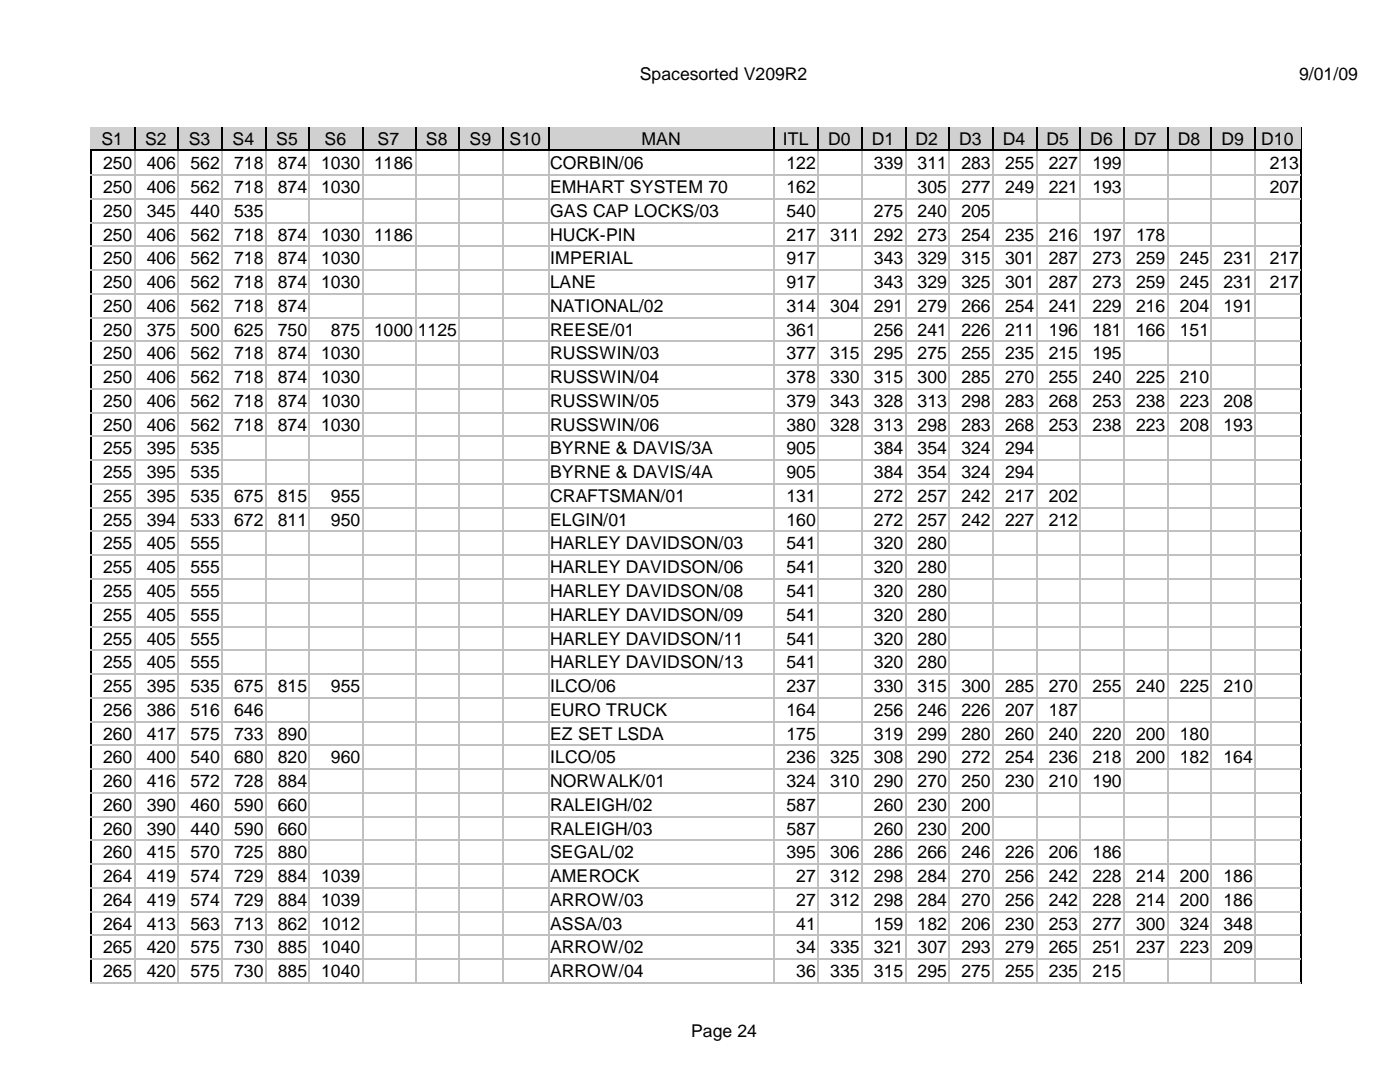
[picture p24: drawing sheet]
<svg xmlns="http://www.w3.org/2000/svg" width="279mm" height="216mm" viewBox="0 0 279 216" stroke-linecap="round" stroke-linejoin="round" font-family="sans-serif">
<defs><g id="words">
<g font-size="3.5">
<text x="127.7" y="16">Spacesorted V209R2</text>
<text x="259.2" y="16">9/01/09</text>
<text x="20.2" y="29">S1</text>
<text x="29" y="29">S2</text>
<text x="37.7" y="29">S3</text>
<text x="46.4" y="29">S4</text>
<text x="55.1" y="29">S5</text>
<text x="64.8" y="29">S6</text>
<text x="75.4" y="29">S7</text>
<text x="85" y="29">S8</text>
<text x="93.7" y="29">S9</text>
<text x="101.7" y="29">S10</text>
<text x="128" y="29">MAN</text>
<text x="156.2" y="29">ITL</text>
<text x="165.3" y="29">D0</text>
<text x="174" y="29">D1</text>
<text x="182.7" y="29">D2</text>
<text x="191.4" y="29">D3</text>
<text x="200.2" y="29">D4</text>
<text x="208.9" y="29">D5</text>
<text x="217.6" y="29">D6</text>
<text x="226.3" y="29">D7</text>
<text x="235" y="29">D8</text>
<text x="243.8" y="29">D9</text>
<text x="251.7" y="29">D10</text>
<text x="20.6" y="33.8">250</text>
<text x="29.3" y="33.8">406</text>
<text x="38" y="33.8">562</text>
<text x="46.7" y="33.8">718</text>
<text x="55.5" y="33.8">874</text>
<text x="64.1" y="33.8">1030</text>
<text x="74.7" y="33.8">1186</text>
<text x="109.8" y="33.8">CORBIN/06</text>
<text x="157" y="33.8">122</text>
<text x="174.4" y="33.8">339</text>
<text x="183.1" y="33.8">311</text>
<text x="191.9" y="33.8">283</text>
<text x="200.6" y="33.8">255</text>
<text x="209.3" y="33.8">227</text>
<text x="218" y="33.8">199</text>
<text x="253.4" y="33.8">213</text>
<text x="20.6" y="38.5">250</text>
<text x="29.3" y="38.5">406</text>
<text x="38" y="38.5">562</text>
<text x="46.7" y="38.5">718</text>
<text x="55.5" y="38.5">874</text>
<text x="64.1" y="38.5">1030</text>
<text x="109.8" y="38.5">EMHART SYSTEM 70</text>
<text x="157" y="38.5">162</text>
<text x="183.1" y="38.5">305</text>
<text x="191.9" y="38.5">277</text>
<text x="200.6" y="38.5">249</text>
<text x="209.3" y="38.5">221</text>
<text x="218" y="38.5">193</text>
<text x="253.4" y="38.5">207</text>
<text x="20.6" y="43.3">250</text>
<text x="29.3" y="43.3">345</text>
<text x="38" y="43.3">440</text>
<text x="46.7" y="43.3">535</text>
<text x="109.8" y="43.3">GAS CAP LOCKS/03</text>
<text x="157" y="43.3">540</text>
<text x="174.4" y="43.3">275</text>
<text x="183.1" y="43.3">240</text>
<text x="191.9" y="43.3">205</text>
<text x="20.6" y="48">250</text>
<text x="20.6" y="52.7">250</text>
<text x="29.3" y="48">406</text>
<text x="29.3" y="52.7">406</text>
<text x="38" y="48">562</text>
<text x="38" y="52.7">562</text>
<text x="46.7" y="48">718</text>
<text x="46.7" y="52.7">718</text>
<text x="55.5" y="48">874</text>
<text x="55.5" y="52.7">874</text>
<text x="64.1" y="48">1030</text>
<text x="64.1" y="52.7">1030</text>
<text x="74.7" y="48">1186</text>
<text x="109.8" y="48">HUCK-PIN</text>
<text x="109.8" y="52.7">IMPERIAL</text>
<text x="157" y="48">217</text>
<text x="157" y="52.7">917</text>
<text x="165.7" y="48">311</text>
<text x="174.4" y="48">292</text>
<text x="174.4" y="52.7">343</text>
<text x="183.1" y="48">273</text>
<text x="183.1" y="52.7">329</text>
<text x="191.9" y="48">254</text>
<text x="191.9" y="52.7">315</text>
<text x="200.6" y="48">235</text>
<text x="200.6" y="52.7">301</text>
<text x="209.3" y="48">216</text>
<text x="209.3" y="52.7">287</text>
<text x="218" y="48">197</text>
<text x="218" y="52.7">273</text>
<text x="226.7" y="48">178</text>
<text x="226.7" y="52.7">259</text>
<text x="235.5" y="52.7">245</text>
<text x="244.2" y="52.7">231</text>
<text x="253.4" y="52.7">217</text>
<text x="20.6" y="57.5">250</text>
<text x="29.3" y="57.5">406</text>
<text x="38" y="57.5">562</text>
<text x="46.7" y="57.5">718</text>
<text x="55.5" y="57.5">874</text>
<text x="64.1" y="57.5">1030</text>
<text x="109.8" y="57.5">LANE</text>
<text x="157" y="57.5">917</text>
<text x="174.4" y="57.5">343</text>
<text x="183.1" y="57.5">329</text>
<text x="191.9" y="57.5">325</text>
<text x="200.6" y="57.5">301</text>
<text x="209.3" y="57.5">287</text>
<text x="218" y="57.5">273</text>
<text x="226.7" y="57.5">259</text>
<text x="235.5" y="57.5">245</text>
<text x="244.2" y="57.5">231</text>
<text x="253.4" y="57.5">217</text>
<text x="20.6" y="62.2">250</text>
<text x="29.3" y="62.2">406</text>
<text x="38" y="62.2">562</text>
<text x="46.7" y="62.2">718</text>
<text x="55.5" y="62.2">874</text>
<text x="109.8" y="62.2">NATIONAL/02</text>
<text x="157" y="62.2">314</text>
<text x="165.7" y="62.2">304</text>
<text x="174.4" y="62.2">291</text>
<text x="183.1" y="62.2">279</text>
<text x="191.9" y="62.2">266</text>
<text x="200.6" y="62.2">254</text>
<text x="209.3" y="62.2">241</text>
<text x="218" y="62.2">229</text>
<text x="226.7" y="62.2">216</text>
<text x="235.5" y="62.2">204</text>
<text x="244.2" y="62.2">191</text>
<text x="20.6" y="67">250</text>
<text x="20.6" y="71.7">250</text>
<text x="29.3" y="67">375</text>
<text x="29.3" y="71.7">406</text>
<text x="38" y="67">500</text>
<text x="38" y="71.7">562</text>
<text x="46.7" y="67">625</text>
<text x="46.7" y="71.7">718</text>
<text x="55.5" y="67">750</text>
<text x="55.5" y="71.7">874</text>
<text x="64.1" y="71.7">1030</text>
<text x="66" y="67">875</text>
<text x="74.7" y="67">1000</text>
<text x="83.4" y="67">1125</text>
<text x="109.8" y="67">REESE/01</text>
<text x="109.8" y="71.7">RUSSWIN/03</text>
<text x="157" y="67">361</text>
<text x="157" y="71.7">377</text>
<text x="165.7" y="71.7">315</text>
<text x="174.4" y="67">256</text>
<text x="174.4" y="71.7">295</text>
<text x="183.1" y="67">241</text>
<text x="183.1" y="71.7">275</text>
<text x="191.9" y="67">226</text>
<text x="191.9" y="71.7">255</text>
<text x="200.6" y="67">211</text>
<text x="200.6" y="71.7">235</text>
<text x="209.3" y="67">196</text>
<text x="209.3" y="71.7">215</text>
<text x="218" y="67">181</text>
<text x="218" y="71.7">195</text>
<text x="226.7" y="67">166</text>
<text x="235.5" y="67">151</text>
<text x="20.6" y="76.5">250</text>
<text x="29.3" y="76.5">406</text>
<text x="38" y="76.5">562</text>
<text x="46.7" y="76.5">718</text>
<text x="55.5" y="76.5">874</text>
<text x="64.1" y="76.5">1030</text>
<text x="109.8" y="76.5">RUSSWIN/04</text>
<text x="157" y="76.5">378</text>
<text x="165.7" y="76.5">330</text>
<text x="174.4" y="76.5">315</text>
<text x="183.1" y="76.5">300</text>
<text x="191.9" y="76.5">285</text>
<text x="200.6" y="76.5">270</text>
<text x="209.3" y="76.5">255</text>
<text x="218" y="76.5">240</text>
<text x="226.7" y="76.5">225</text>
<text x="235.5" y="76.5">210</text>
<text x="20.6" y="81.2">250</text>
<text x="29.3" y="81.2">406</text>
<text x="38" y="81.2">562</text>
<text x="46.7" y="81.2">718</text>
<text x="55.5" y="81.2">874</text>
<text x="64.1" y="81.2">1030</text>
<text x="109.8" y="81.2">RUSSWIN/05</text>
<text x="157" y="81.2">379</text>
<text x="165.7" y="81.2">343</text>
<text x="174.4" y="81.2">328</text>
<text x="183.1" y="81.2">313</text>
<text x="191.9" y="81.2">298</text>
<text x="200.6" y="81.2">283</text>
<text x="209.3" y="81.2">268</text>
<text x="218" y="81.2">253</text>
<text x="226.7" y="81.2">238</text>
<text x="235.5" y="81.2">223</text>
<text x="244.2" y="81.2">208</text>
<text x="20.6" y="85.9">250</text>
<text x="29.3" y="85.9">406</text>
<text x="38" y="85.9">562</text>
<text x="46.7" y="85.9">718</text>
<text x="55.5" y="85.9">874</text>
<text x="64.1" y="85.9">1030</text>
<text x="109.8" y="85.9">RUSSWIN/06</text>
<text x="157" y="85.9">380</text>
<text x="165.7" y="85.9">328</text>
<text x="174.4" y="85.9">313</text>
<text x="183.1" y="85.9">298</text>
<text x="191.9" y="85.9">283</text>
<text x="200.6" y="85.9">268</text>
<text x="209.3" y="85.9">253</text>
<text x="218" y="85.9">238</text>
<text x="226.7" y="85.9">223</text>
<text x="235.5" y="85.9">208</text>
<text x="244.2" y="85.9">193</text>
<text x="20.6" y="90.7">255</text>
<text x="20.6" y="95.4">255</text>
<text x="29.3" y="90.7">395</text>
<text x="29.3" y="95.4">395</text>
<text x="38" y="90.7">535</text>
<text x="38" y="95.4">535</text>
<text x="109.8" y="90.7">BYRNE &amp; DAVIS/3A</text>
<text x="109.8" y="95.4">BYRNE &amp; DAVIS/4A</text>
<text x="157" y="90.7">905</text>
<text x="157" y="95.4">905</text>
<text x="174.4" y="90.7">384</text>
<text x="174.4" y="95.4">384</text>
<text x="183.1" y="90.7">354</text>
<text x="183.1" y="95.4">354</text>
<text x="191.9" y="90.7">324</text>
<text x="191.9" y="95.4">324</text>
<text x="200.6" y="90.7">294</text>
<text x="200.6" y="95.4">294</text>
<text x="20.6" y="100.2">255</text>
<text x="29.3" y="100.2">395</text>
<text x="38" y="100.2">535</text>
<text x="46.7" y="100.2">675</text>
<text x="55.5" y="100.2">815</text>
<text x="66" y="100.2">955</text>
<text x="109.8" y="100.2">CRAFTSMAN/01</text>
<text x="157" y="100.2">131</text>
<text x="174.4" y="100.2">272</text>
<text x="183.1" y="100.2">257</text>
<text x="191.9" y="100.2">242</text>
<text x="200.6" y="100.2">217</text>
<text x="209.3" y="100.2">202</text>
<text x="20.6" y="104.9">255</text>
<text x="29.3" y="104.9">394</text>
<text x="38" y="104.9">533</text>
<text x="46.7" y="104.9">672</text>
<text x="55.5" y="104.9">811</text>
<text x="66" y="104.9">950</text>
<text x="109.8" y="104.9">ELGIN/01</text>
<text x="157" y="104.9">160</text>
<text x="174.4" y="104.9">272</text>
<text x="183.1" y="104.9">257</text>
<text x="191.9" y="104.9">242</text>
<text x="200.6" y="104.9">227</text>
<text x="209.3" y="104.9">212</text>
<text x="20.6" y="109.6">255</text>
<text x="29.3" y="109.6">405</text>
<text x="38" y="109.6">555</text>
<text x="109.8" y="109.6">HARLEY DAVIDSON/03</text>
<text x="157" y="109.6">541</text>
<text x="174.4" y="109.6">320</text>
<text x="183.1" y="109.6">280</text>
<text x="20.6" y="114.4">255</text>
<text x="20.6" y="119.1">255</text>
<text x="29.3" y="114.4">405</text>
<text x="29.3" y="119.1">405</text>
<text x="38" y="114.4">555</text>
<text x="38" y="119.1">555</text>
<text x="109.8" y="114.4">HARLEY DAVIDSON/06</text>
<text x="109.8" y="119.1">HARLEY DAVIDSON/08</text>
<text x="157" y="114.4">541</text>
<text x="157" y="119.1">541</text>
<text x="174.4" y="114.4">320</text>
<text x="174.4" y="119.1">320</text>
<text x="183.1" y="114.4">280</text>
<text x="183.1" y="119.1">280</text>
<text x="20.6" y="123.9">255</text>
<text x="29.3" y="123.9">405</text>
<text x="38" y="123.9">555</text>
<text x="109.8" y="123.9">HARLEY DAVIDSON/09</text>
<text x="157" y="123.9">541</text>
<text x="174.4" y="123.9">320</text>
<text x="183.1" y="123.9">280</text>
<text x="20.6" y="128.6">255</text>
<text x="29.3" y="128.6">405</text>
<text x="38" y="128.6">555</text>
<text x="109.8" y="128.6">HARLEY DAVIDSON/11</text>
<text x="157" y="128.6">541</text>
<text x="174.4" y="128.6">320</text>
<text x="183.1" y="128.6">280</text>
<text x="20.6" y="133.3">255</text>
<text x="29.3" y="133.3">405</text>
<text x="38" y="133.3">555</text>
<text x="109.8" y="133.3">HARLEY DAVIDSON/13</text>
<text x="157" y="133.3">541</text>
<text x="174.4" y="133.3">320</text>
<text x="183.1" y="133.3">280</text>
<text x="20.6" y="138.1">255</text>
<text x="20.6" y="142.8">256</text>
<text x="29.3" y="138.1">395</text>
<text x="29.3" y="142.8">386</text>
<text x="38" y="138.1">535</text>
<text x="38" y="142.8">516</text>
<text x="46.7" y="138.1">675</text>
<text x="46.7" y="142.8">646</text>
<text x="55.5" y="138.1">815</text>
<text x="66" y="138.1">955</text>
<text x="109.8" y="138.1">ILCO/06</text>
<text x="109.8" y="142.8">EURO TRUCK</text>
<text x="157" y="138.1">237</text>
<text x="157" y="142.8">164</text>
<text x="174.4" y="138.1">330</text>
<text x="174.4" y="142.8">256</text>
<text x="183.1" y="138.1">315</text>
<text x="183.1" y="142.8">246</text>
<text x="191.9" y="138.1">300</text>
<text x="191.9" y="142.8">226</text>
<text x="200.6" y="138.1">285</text>
<text x="200.6" y="142.8">207</text>
<text x="209.3" y="138.1">270</text>
<text x="209.3" y="142.8">187</text>
<text x="218" y="138.1">255</text>
<text x="226.7" y="138.1">240</text>
<text x="235.5" y="138.1">225</text>
<text x="244.2" y="138.1">210</text>
<text x="20.6" y="147.6">260</text>
<text x="29.3" y="147.6">417</text>
<text x="38" y="147.6">575</text>
<text x="46.7" y="147.6">733</text>
<text x="55.5" y="147.6">890</text>
<text x="109.8" y="147.6">EZ SET LSDA</text>
<text x="157" y="147.6">175</text>
<text x="174.4" y="147.6">319</text>
<text x="183.1" y="147.6">299</text>
<text x="191.9" y="147.6">280</text>
<text x="200.6" y="147.6">260</text>
<text x="209.3" y="147.6">240</text>
<text x="218" y="147.6">220</text>
<text x="226.7" y="147.6">200</text>
<text x="235.5" y="147.6">180</text>
<text x="20.6" y="152.3">260</text>
<text x="29.3" y="152.3">400</text>
<text x="38" y="152.3">540</text>
<text x="46.7" y="152.3">680</text>
<text x="55.5" y="152.3">820</text>
<text x="66" y="152.3">960</text>
<text x="109.8" y="152.3">ILCO/05</text>
<text x="157" y="152.3">236</text>
<text x="165.7" y="152.3">325</text>
<text x="174.4" y="152.3">308</text>
<text x="183.1" y="152.3">290</text>
<text x="191.9" y="152.3">272</text>
<text x="200.6" y="152.3">254</text>
<text x="209.3" y="152.3">236</text>
<text x="218" y="152.3">218</text>
<text x="226.7" y="152.3">200</text>
<text x="235.5" y="152.3">182</text>
<text x="244.2" y="152.3">164</text>
<text x="20.6" y="157.1">260</text>
<text x="20.6" y="161.8">260</text>
<text x="29.3" y="157.1">416</text>
<text x="29.3" y="161.8">390</text>
<text x="38" y="157.1">572</text>
<text x="38" y="161.8">460</text>
<text x="46.7" y="157.1">728</text>
<text x="46.7" y="161.8">590</text>
<text x="55.5" y="157.1">884</text>
<text x="55.5" y="161.8">660</text>
<text x="109.8" y="157.1">NORWALK/01</text>
<text x="109.8" y="161.8">RALEIGH/02</text>
<text x="157" y="157.1">324</text>
<text x="157" y="161.8">587</text>
<text x="165.7" y="157.1">310</text>
<text x="174.4" y="157.1">290</text>
<text x="174.4" y="161.8">260</text>
<text x="183.1" y="157.1">270</text>
<text x="183.1" y="161.8">230</text>
<text x="191.9" y="157.1">250</text>
<text x="191.9" y="161.8">200</text>
<text x="200.6" y="157.1">230</text>
<text x="209.3" y="157.1">210</text>
<text x="218" y="157.1">190</text>
<text x="20.6" y="166.5">260</text>
<text x="29.3" y="166.5">390</text>
<text x="38" y="166.5">440</text>
<text x="46.7" y="166.5">590</text>
<text x="55.5" y="166.5">660</text>
<text x="109.8" y="166.5">RALEIGH/03</text>
<text x="157" y="166.5">587</text>
<text x="174.4" y="166.5">260</text>
<text x="183.1" y="166.5">230</text>
<text x="191.9" y="166.5">200</text>
<text x="20.6" y="171.3">260</text>
<text x="29.3" y="171.3">415</text>
<text x="38" y="171.3">570</text>
<text x="46.7" y="171.3">725</text>
<text x="55.5" y="171.3">880</text>
<text x="109.8" y="171.3">SEGAL/02</text>
<text x="157" y="171.3">395</text>
<text x="165.7" y="171.3">306</text>
<text x="174.4" y="171.3">286</text>
<text x="183.1" y="171.3">266</text>
<text x="191.9" y="171.3">246</text>
<text x="200.6" y="171.3">226</text>
<text x="209.3" y="171.3">206</text>
<text x="218" y="171.3">186</text>
<text x="20.6" y="176">264</text>
<text x="29.3" y="176">419</text>
<text x="38" y="176">574</text>
<text x="46.7" y="176">729</text>
<text x="55.5" y="176">884</text>
<text x="64.1" y="176">1039</text>
<text x="109.8" y="176">AMEROCK</text>
<text x="158.9" y="176">27</text>
<text x="165.7" y="176">312</text>
<text x="174.4" y="176">298</text>
<text x="183.1" y="176">284</text>
<text x="191.9" y="176">270</text>
<text x="200.6" y="176">256</text>
<text x="209.3" y="176">242</text>
<text x="218" y="176">228</text>
<text x="226.7" y="176">214</text>
<text x="235.5" y="176">200</text>
<text x="244.2" y="176">186</text>
<text x="20.6" y="180.8">264</text>
<text x="20.6" y="185.5">264</text>
<text x="29.3" y="180.8">419</text>
<text x="29.3" y="185.5">413</text>
<text x="38" y="180.8">574</text>
<text x="38" y="185.5">563</text>
<text x="46.7" y="180.8">729</text>
<text x="46.7" y="185.5">713</text>
<text x="55.5" y="180.8">884</text>
<text x="55.5" y="185.5">862</text>
<text x="64.1" y="180.8">1039</text>
<text x="64.1" y="185.5">1012</text>
<text x="109.8" y="180.8">ARROW/03</text>
<text x="109.8" y="185.5">ASSA/03</text>
<text x="158.9" y="180.8">27</text>
<text x="158.9" y="185.5">41</text>
<text x="165.7" y="180.8">312</text>
<text x="174.4" y="180.8">298</text>
<text x="174.4" y="185.5">159</text>
<text x="183.1" y="180.8">284</text>
<text x="183.1" y="185.5">182</text>
<text x="191.9" y="180.8">270</text>
<text x="191.9" y="185.5">206</text>
<text x="200.6" y="180.8">256</text>
<text x="200.6" y="185.5">230</text>
<text x="209.3" y="180.8">242</text>
<text x="209.3" y="185.5">253</text>
<text x="218" y="180.8">228</text>
<text x="218" y="185.5">277</text>
<text x="226.7" y="180.8">214</text>
<text x="226.7" y="185.5">300</text>
<text x="235.5" y="180.8">200</text>
<text x="235.5" y="185.5">324</text>
<text x="244.2" y="180.8">186</text>
<text x="244.2" y="185.5">348</text>
<text x="20.6" y="190.2">265</text>
<text x="29.3" y="190.2">420</text>
<text x="38" y="190.2">575</text>
<text x="46.7" y="190.2">730</text>
<text x="55.5" y="190.2">885</text>
<text x="64.1" y="190.2">1040</text>
<text x="109.8" y="190.2">ARROW/02</text>
<text x="158.9" y="190.2">34</text>
<text x="165.7" y="190.2">335</text>
<text x="174.4" y="190.2">321</text>
<text x="183.1" y="190.2">307</text>
<text x="191.9" y="190.2">293</text>
<text x="200.6" y="190.2">279</text>
<text x="209.3" y="190.2">265</text>
<text x="218" y="190.2">251</text>
<text x="226.7" y="190.2">237</text>
<text x="235.5" y="190.2">223</text>
<text x="244.2" y="190.2">209</text>
<text x="20.6" y="195">265</text>
<text x="29.3" y="195">420</text>
<text x="38" y="195">575</text>
<text x="46.7" y="195">730</text>
<text x="55.5" y="195">885</text>
<text x="64.1" y="195">1040</text>
<text x="109.8" y="195">ARROW/04</text>
<text x="158.9" y="195">36</text>
<text x="165.7" y="195">335</text>
<text x="174.4" y="195">315</text>
<text x="183.1" y="195">295</text>
<text x="191.9" y="195">275</text>
<text x="200.6" y="195">255</text>
<text x="209.3" y="195">235</text>
<text x="218" y="195">215</text>
<text x="137.9" y="206.8">Page 24</text>
</g>
</g></defs>
<path d="M18 25.4h241.8M18.2 25.3v171M259.7 25.3v171M18 196.1h241.8" fill="none" stroke="#000" stroke-width=".25"/>
<g fill="#d4d0c8">
<path d="M18.1 25.3h8.7v4.8h-8.7z"/>
<path d="M26.8 25.3h8.7v4.8h-8.7z"/>
<path d="M35.6 25.3h8.6v4.8h-8.6z"/>
<path d="M44.3 25.3h8.6v4.8h-8.6z"/>
<path d="M53 25.3h8.6v4.8h-8.6z"/>
<path d="M61.7 25.3h10.5v4.8h-10.5z"/>
<path d="M72.2 25.3h10.6v4.8h-10.6z"/>
<path d="M82.8 25.3h8.7v4.8h-8.7z"/>
<path d="M91.5 25.3h8.7v4.8h-8.7z"/>
<path d="M100.2 25.3h9.3v4.8h-9.3z"/>
<path d="M109.6 25.3h44.8v4.8h-44.8z"/>
<path d="M154.4 25.3h8.8v4.8h-8.8z"/>
<path d="M163.2 25.3h8.7v4.8h-8.7z"/>
<path d="M171.9 25.3h8.7v4.8h-8.7z"/>
<path d="M180.6 25.3h8.7v4.8h-8.7z"/>
<path d="M189.3 25.3h8.7v4.8h-8.7z"/>
<path d="M198 25.3h8.8v4.8h-8.8z"/>
<path d="M206.8 25.3h8.7v4.8h-8.7z"/>
<path d="M215.5 25.3h8.7v4.8h-8.7z"/>
<path d="M224.2 25.3h8.7v4.8h-8.7z"/>
<path d="M232.9 25.3h8.7v4.8h-8.7z"/>
<path d="M241.6 25.3h8.8v4.8h-8.8z"/>
<path d="M250.4 25.3h9.2v4.8h-9.2z"/>
</g>
<g fill="none" stroke="#c0c0c0" stroke-width=".25">
<path d="M18 34.9h241.6M18 39.7h241.6M26.9 30.1v165.9M35.6 30.1v165.9M44.3 30.1v165.9M53 30.1v165.9M61.8 30.1v165.9M72.3 30.1v165.9M82.9 30.1v165.9M91.7 30.1v165.9M100.4 30.1v165.9M109.6 30.1v165.9"/>
<path d="M154.6 30.1v165.9M163.3 30.1v165.9M172 30.1v165.9M180.7 30.1v165.9M189.4 30.1v165.9M198.2 30.1v165.9M206.9 30.1v165.9M215.6 30.1v165.9M224.3 30.1v165.9M233 30.1v165.9M241.8 30.1v165.9M250.5 30.1v165.9"/>
<path d="M18 44.4h241.6M18 49.1h241.6M18 53.9h241.6M18 58.6h241.6M18 63.4h241.6M18 68.1h241.6M18 72.9h241.6M18 77.6h241.6M18 82.3h241.6M18 87.1h241.6M18 91.8h241.6M18 96.6h241.6"/>
<path d="M18 101.3h241.6M18 106h241.6M18 110.8h241.6M18 115.5h241.6M18 120.3h241.6M18 125h241.6M18 129.8h241.6M18 134.5h241.6M18 139.2h241.6M18 144h241.6M18 148.7h241.6M18 153.5h241.6"/>
<path d="M18 158.2h241.6M18 162.9h241.6M18 167.7h241.6M18 172.4h241.6M18 177.2h241.6M18 181.9h241.6M18 186.6h241.6M18 191.4h241.6M18 196.1h241.6"/>
</g>
<g fill="none" stroke="#000" stroke-width=".25">
<path d="M18 29.9h241.6M26.9 25.3v4.8M35.6 25.3v4.8M44.3 25.3v4.8M53 25.3v4.8M61.8 25.3v4.8M72.3 25.3v4.8M82.9 25.3v4.8M91.7 25.3v4.8M100.4 25.3v4.8M109.6 25.3v4.8M154.6 25.3v4.8"/>
<path d="M163.3 25.3v4.8M172 25.3v4.8M180.7 25.3v4.8M189.4 25.3v4.8M198.2 25.3v4.8M206.9 25.3v4.8M215.6 25.3v4.8M224.3 25.3v4.8M233 25.3v4.8M241.8 25.3v4.8M250.5 25.3v4.8"/>
</g>
<use href="#words"/>
</svg>
